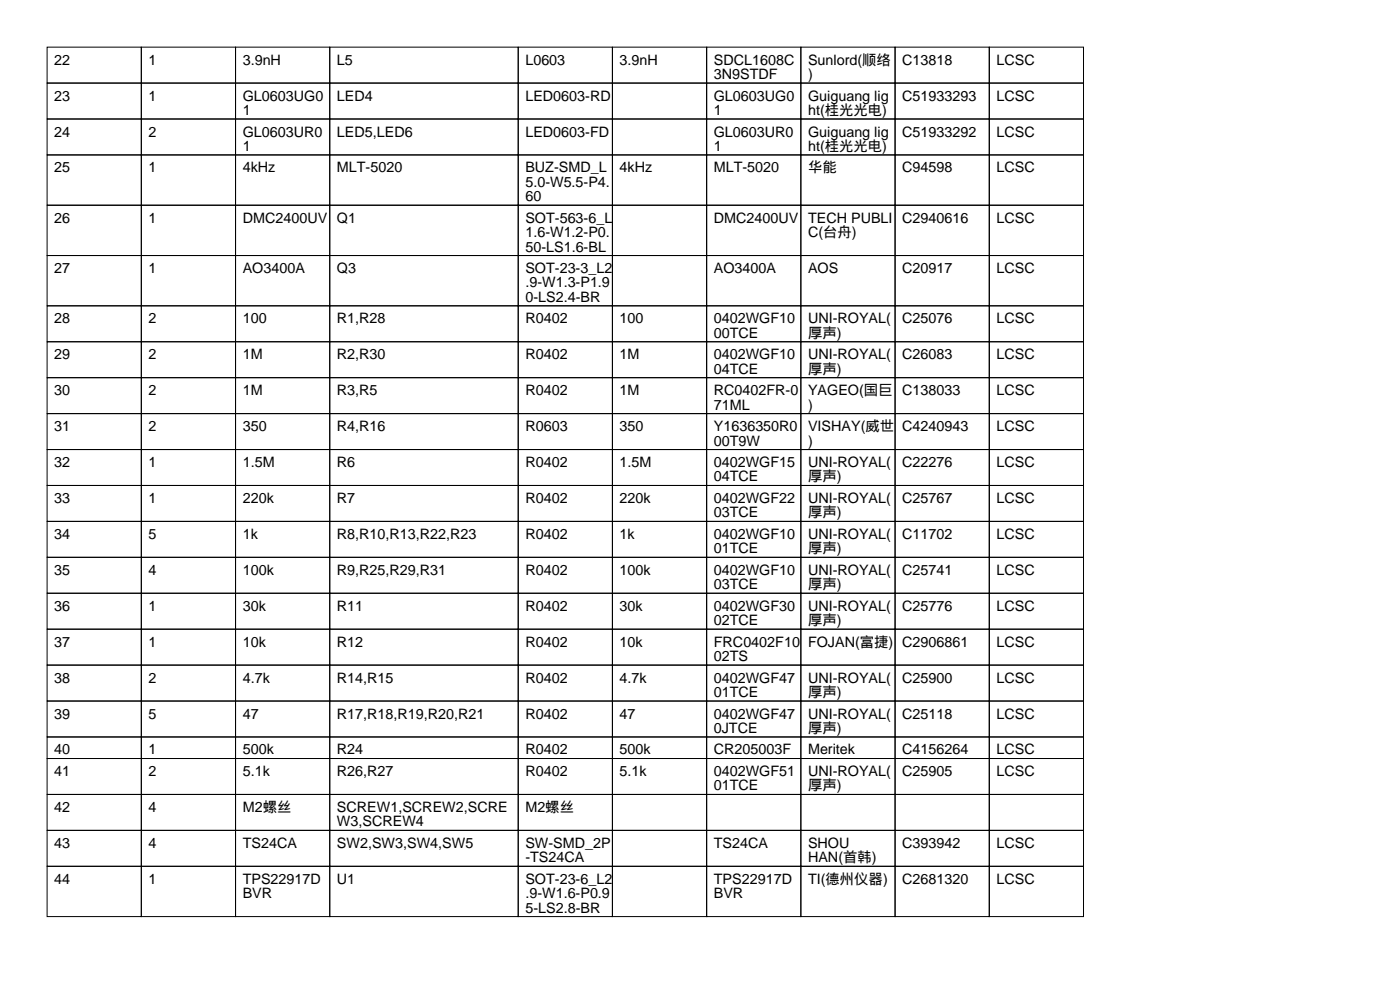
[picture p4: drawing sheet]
<svg xmlns="http://www.w3.org/2000/svg" width="297mm" height="210mm" viewBox="0 0 297 210" stroke-linecap="round" stroke-linejoin="round" font-family="sans-serif">
<defs><g id="words">
<g font-size="3">
<text x="11.5" y="13.7">22</text>
<text x="31.5" y="13.7">1</text>
<text x="51.5" y="13.7">3.9nH</text>
<text x="71.5" y="13.7">L5</text>
<text x="111.5" y="13.7">L0603</text>
<text x="131.5" y="13.7">3.9nH</text>
<text x="151.5" y="13.7">SDCL1608C</text>
<text x="151.5" y="16.8">3N9STDF</text>
<text x="171.5" y="13.7">Sunlord(顺络</text>
<text x="171.5" y="16.8">)</text>
<text x="191.5" y="13.7">C13818</text>
<text x="211.5" y="13.7">LCSC</text>
<text x="11.5" y="21.3">23</text>
<text x="31.5" y="21.3">1</text>
<text x="51.5" y="21.3">GL0603UG0</text>
<text x="71.5" y="21.3">LED4</text>
<text x="111.5" y="21.3">LED0603-RD</text>
<text x="151.5" y="21.3">GL0603UG0</text>
<text x="171.5" y="21.3">Guiguang lig</text>
<text x="191.5" y="21.3">C51933293</text>
<text x="211.5" y="21.3">LCSC</text>
<text x="11.5" y="29">24</text>
<text x="31.5" y="29">2</text>
<text x="51.5" y="24.4">1</text>
<text x="51.5" y="29">GL0603UR0</text>
<text x="71.5" y="29">LED5,LED6</text>
<text x="111.5" y="29">LED0603-FD</text>
<text x="151.5" y="24.4">1</text>
<text x="151.5" y="29">GL0603UR0</text>
<text x="171.5" y="24.4">ht(桂光光电)</text>
<text x="171.5" y="29">Guiguang lig</text>
<text x="191.5" y="29">C51933292</text>
<text x="211.5" y="29">LCSC</text>
<text x="51.5" y="32">1</text>
<text x="151.5" y="32">1</text>
<text x="171.5" y="32">ht(桂光光电)</text>
<text x="11.5" y="36.6">25</text>
<text x="31.5" y="36.6">1</text>
<text x="51.5" y="36.6">4kHz</text>
<text x="71.5" y="36.6">MLT-5020</text>
<text x="111.5" y="36.6">BUZ-SMD_L</text>
<text x="111.5" y="39.6">5.0-W5.5-P4.</text>
<text x="131.5" y="36.6">4kHz</text>
<text x="151.5" y="36.6">MLT-5020</text>
<text x="171.5" y="36.6">华能</text>
<text x="191.5" y="36.6">C94598</text>
<text x="211.5" y="36.6">LCSC</text>
<text x="11.5" y="47.2">26</text>
<text x="31.5" y="47.2">1</text>
<text x="51.5" y="47.2">DMC2400UV</text>
<text x="71.5" y="47.2">Q1</text>
<text x="111.5" y="42.7">60</text>
<text x="111.5" y="47.2">SOT-563-6_L</text>
<text x="151.5" y="47.2">DMC2400UV</text>
<text x="171.5" y="47.2">TECH PUBLI</text>
<text x="191.5" y="47.2">C2940616</text>
<text x="211.5" y="47.2">LCSC</text>
<text x="111.5" y="50.3">1.6-W1.2-P0.</text>
<text x="111.5" y="53.3">50-LS1.6-BL</text>
<text x="171.5" y="50.3">C(台舟)</text>
<text x="11.5" y="57.9">27</text>
<text x="31.5" y="57.9">1</text>
<text x="51.5" y="57.9">AO3400A</text>
<text x="71.5" y="57.9">Q3</text>
<text x="111.5" y="57.9">SOT-23-3_L2</text>
<text x="151.5" y="57.9">AO3400A</text>
<text x="171.5" y="57.9">AOS</text>
<text x="191.5" y="57.9">C20917</text>
<text x="211.5" y="57.9">LCSC</text>
<text x="111.5" y="61">.9-W1.3-P1.9</text>
<text x="111.5" y="64">0-LS2.4-BR</text>
<text x="11.5" y="68.6">28</text>
<text x="31.5" y="68.6">2</text>
<text x="51.5" y="68.6">100</text>
<text x="71.5" y="68.6">R1,R28</text>
<text x="111.5" y="68.6">R0402</text>
<text x="131.5" y="68.6">100</text>
<text x="151.5" y="68.6">0402WGF10</text>
<text x="151.5" y="71.6">00TCE</text>
<text x="171.5" y="68.6">UNI-ROYAL(</text>
<text x="171.5" y="71.6">厚声)</text>
<text x="191.5" y="68.6">C25076</text>
<text x="211.5" y="68.6">LCSC</text>
<text x="11.5" y="76.2">29</text>
<text x="31.5" y="76.2">2</text>
<text x="51.5" y="76.2">1M</text>
<text x="71.5" y="76.2">R2,R30</text>
<text x="111.5" y="76.2">R0402</text>
<text x="131.5" y="76.2">1M</text>
<text x="151.5" y="76.2">0402WGF10</text>
<text x="171.5" y="76.2">UNI-ROYAL(</text>
<text x="191.5" y="76.2">C26083</text>
<text x="211.5" y="76.2">LCSC</text>
<text x="11.5" y="83.8">30</text>
<text x="31.5" y="83.8">2</text>
<text x="51.5" y="83.8">1M</text>
<text x="71.5" y="83.8">R3,R5</text>
<text x="111.5" y="83.8">R0402</text>
<text x="131.5" y="83.8">1M</text>
<text x="151.5" y="79.3">04TCE</text>
<text x="151.5" y="83.8">RC0402FR-0</text>
<text x="171.5" y="79.3">厚声)</text>
<text x="171.5" y="83.8">YAGEO(国巨</text>
<text x="191.5" y="83.8">C138033</text>
<text x="211.5" y="83.8">LCSC</text>
<text x="151.5" y="86.9">71ML</text>
<text x="171.5" y="86.9">)</text>
<text x="11.5" y="91.4">31</text>
<text x="31.5" y="91.4">2</text>
<text x="51.5" y="91.4">350</text>
<text x="71.5" y="91.4">R4,R16</text>
<text x="111.5" y="91.4">R0603</text>
<text x="131.5" y="91.4">350</text>
<text x="151.5" y="91.4">Y1636350R0</text>
<text x="151.5" y="94.5">00T9W</text>
<text x="171.5" y="91.4">VISHAY(威世</text>
<text x="171.5" y="94.5">)</text>
<text x="191.5" y="91.4">C4240943</text>
<text x="211.5" y="91.4">LCSC</text>
<text x="11.5" y="99.1">32</text>
<text x="31.5" y="99.1">1</text>
<text x="51.5" y="99.1">1.5M</text>
<text x="71.5" y="99.1">R6</text>
<text x="111.5" y="99.1">R0402</text>
<text x="131.5" y="99.1">1.5M</text>
<text x="151.5" y="99.1">0402WGF15</text>
<text x="171.5" y="99.1">UNI-ROYAL(</text>
<text x="191.5" y="99.1">C22276</text>
<text x="211.5" y="99.1">LCSC</text>
<text x="11.5" y="106.7">33</text>
<text x="31.5" y="106.7">1</text>
<text x="51.5" y="106.7">220k</text>
<text x="71.5" y="106.7">R7</text>
<text x="111.5" y="106.7">R0402</text>
<text x="131.5" y="106.7">220k</text>
<text x="151.5" y="102.1">04TCE</text>
<text x="151.5" y="106.7">0402WGF22</text>
<text x="171.5" y="102.1">厚声)</text>
<text x="171.5" y="106.7">UNI-ROYAL(</text>
<text x="191.5" y="106.7">C25767</text>
<text x="211.5" y="106.7">LCSC</text>
<text x="151.5" y="109.7">03TCE</text>
<text x="171.5" y="109.7">厚声)</text>
<text x="11.5" y="114.3">34</text>
<text x="31.5" y="114.3">5</text>
<text x="51.5" y="114.3">1k</text>
<text x="71.5" y="114.3">R8,R10,R13,R22,R23</text>
<text x="111.5" y="114.3">R0402</text>
<text x="131.5" y="114.3">1k</text>
<text x="151.5" y="114.3">0402WGF10</text>
<text x="151.5" y="117.4">01TCE</text>
<text x="171.5" y="114.3">UNI-ROYAL(</text>
<text x="171.5" y="117.4">厚声)</text>
<text x="191.5" y="114.3">C11702</text>
<text x="211.5" y="114.3">LCSC</text>
<text x="11.5" y="121.9">35</text>
<text x="31.5" y="121.9">4</text>
<text x="51.5" y="121.9">100k</text>
<text x="71.5" y="121.9">R9,R25,R29,R31</text>
<text x="111.5" y="121.9">R0402</text>
<text x="131.5" y="121.9">100k</text>
<text x="151.5" y="121.9">0402WGF10</text>
<text x="151.5" y="125">03TCE</text>
<text x="171.5" y="121.9">UNI-ROYAL(</text>
<text x="171.5" y="125">厚声)</text>
<text x="191.5" y="121.9">C25741</text>
<text x="211.5" y="121.9">LCSC</text>
<text x="11.5" y="129.5">36</text>
<text x="31.5" y="129.5">1</text>
<text x="51.5" y="129.5">30k</text>
<text x="71.5" y="129.5">R11</text>
<text x="111.5" y="129.5">R0402</text>
<text x="131.5" y="129.5">30k</text>
<text x="151.5" y="129.5">0402WGF30</text>
<text x="171.5" y="129.5">UNI-ROYAL(</text>
<text x="191.5" y="129.5">C25776</text>
<text x="211.5" y="129.5">LCSC</text>
<text x="11.5" y="137.2">37</text>
<text x="31.5" y="137.2">1</text>
<text x="51.5" y="137.2">10k</text>
<text x="71.5" y="137.2">R12</text>
<text x="111.5" y="137.2">R0402</text>
<text x="131.5" y="137.2">10k</text>
<text x="151.5" y="132.6">02TCE</text>
<text x="151.5" y="137.2">FRC0402F10</text>
<text x="171.5" y="132.6">厚声)</text>
<text x="171.5" y="137.2">FOJAN(富捷)</text>
<text x="191.5" y="137.2">C2906861</text>
<text x="211.5" y="137.2">LCSC</text>
<text x="151.5" y="140.2">02TS</text>
<text x="11.5" y="144.8">38</text>
<text x="31.5" y="144.8">2</text>
<text x="51.5" y="144.8">4.7k</text>
<text x="71.5" y="144.8">R14,R15</text>
<text x="111.5" y="144.8">R0402</text>
<text x="131.5" y="144.8">4.7k</text>
<text x="151.5" y="144.8">0402WGF47</text>
<text x="151.5" y="147.8">01TCE</text>
<text x="171.5" y="144.8">UNI-ROYAL(</text>
<text x="171.5" y="147.8">厚声)</text>
<text x="191.5" y="144.8">C25900</text>
<text x="211.5" y="144.8">LCSC</text>
<text x="11.5" y="152.4">39</text>
<text x="31.5" y="152.4">5</text>
<text x="51.5" y="152.4">47</text>
<text x="71.5" y="152.4">R17,R18,R19,R20,R21</text>
<text x="111.5" y="152.4">R0402</text>
<text x="131.5" y="152.4">47</text>
<text x="151.5" y="152.4">0402WGF47</text>
<text x="151.5" y="155.5">0JTCE</text>
<text x="171.5" y="152.4">UNI-ROYAL(</text>
<text x="171.5" y="155.5">厚声)</text>
<text x="191.5" y="152.4">C25118</text>
<text x="211.5" y="152.4">LCSC</text>
<text x="11.5" y="160">40</text>
<text x="31.5" y="160">1</text>
<text x="51.5" y="160">500k</text>
<text x="71.5" y="160">R24</text>
<text x="111.5" y="160">R0402</text>
<text x="131.5" y="160">500k</text>
<text x="151.5" y="160">CR205003F</text>
<text x="171.5" y="160">Meritek</text>
<text x="191.5" y="160">C4156264</text>
<text x="211.5" y="160">LCSC</text>
<text x="11.5" y="164.6">41</text>
<text x="31.5" y="164.6">2</text>
<text x="51.5" y="164.6">5.1k</text>
<text x="71.5" y="164.6">R26,R27</text>
<text x="111.5" y="164.6">R0402</text>
<text x="131.5" y="164.6">5.1k</text>
<text x="151.5" y="164.6">0402WGF51</text>
<text x="151.5" y="167.6">01TCE</text>
<text x="171.5" y="164.6">UNI-ROYAL(</text>
<text x="171.5" y="167.6">厚声)</text>
<text x="191.5" y="164.6">C25905</text>
<text x="211.5" y="164.6">LCSC</text>
<text x="11.5" y="172.2">42</text>
<text x="31.5" y="172.2">4</text>
<text x="51.5" y="172.2">M2螺丝</text>
<text x="71.5" y="172.2">SCREW1,SCREW2,SCRE</text>
<text x="111.5" y="172.2">M2螺丝</text>
<text x="11.5" y="179.8">43</text>
<text x="31.5" y="179.8">4</text>
<text x="51.5" y="179.8">TS24CA</text>
<text x="71.5" y="175.3">W3,SCREW4</text>
<text x="71.5" y="179.8">SW2,SW3,SW4,SW5</text>
<text x="111.5" y="179.8">SW-SMD_2P</text>
<text x="151.5" y="179.8">TS24CA</text>
<text x="171.5" y="179.8">SHOU</text>
<text x="191.5" y="179.8">C393942</text>
<text x="211.5" y="179.8">LCSC</text>
<text x="111.5" y="182.9">-TS24CA</text>
<text x="171.5" y="182.9">HAN(首韩)</text>
<text x="11.5" y="187.5">44</text>
<text x="31.5" y="187.5">1</text>
<text x="51.5" y="187.5">TPS22917D</text>
<text x="51.5" y="190.5">BVR</text>
<text x="71.5" y="187.5">U1</text>
<text x="111.5" y="187.5">SOT-23-6_L2</text>
<text x="111.5" y="190.5">.9-W1.6-P0.9</text>
<text x="151.5" y="187.5">TPS22917D</text>
<text x="151.5" y="190.5">BVR</text>
<text x="171.5" y="187.5">TI(德州仪器)</text>
<text x="191.5" y="187.5">C2681320</text>
<text x="211.5" y="187.5">LCSC</text>
<text x="111.5" y="193.6">5-LS2.8-BR</text>
</g>
</g></defs>
<g fill="none" stroke="#000" stroke-width=".21">
<path d="M10 10h20v7.6h-20zM10 17.6h20v7.6h-20zM30 10h20v7.6h-20zM30 17.6h20v7.6h-20zM50 10h20v7.6h-20zM50 17.6h20v7.6h-20zM70 10h40v7.6h-40zM70 17.6h40v7.6h-40zM110 10h20v7.6h-20zM110 17.6h20v7.6h-20zM130 10h20v7.6h-20zM130 17.6h20v7.6h-20z"/>
<path d="M150 10h20v7.6h-20zM150 17.6h20v7.6h-20zM170 10h20v7.6h-20zM170 17.6h20v7.6h-20zM190 10h20v7.6h-20zM190 17.6h20v7.6h-20zM210 10h20v7.6h-20zM210 17.6h20v7.6h-20zM10 25.2h20v7.7h-20zM10 32.9h20v10.6h-20zM30 25.2h20v7.7h-20zM30 32.9h20v10.6h-20z"/>
<path d="M50 25.2h20v7.7h-20zM50 32.9h20v10.6h-20zM70 25.2h40v7.7h-40zM70 32.9h40v10.6h-40zM110 25.2h20v7.7h-20zM110 32.9h20v10.6h-20zM130 25.2h20v7.7h-20zM130 32.9h20v10.6h-20zM150 25.2h20v7.7h-20zM150 32.9h20v10.6h-20zM170 25.2h20v7.7h-20zM170 32.9h20v10.6h-20z"/>
<path d="M190 25.2h20v7.7h-20zM190 32.9h20v10.6h-20zM210 25.2h20v7.7h-20zM210 32.9h20v10.6h-20zM10 43.5h20v10.7h-20zM10 54.2h20v10.7h-20zM30 43.5h20v10.7h-20zM30 54.2h20v10.7h-20zM50 43.5h20v10.7h-20zM50 54.2h20v10.7h-20zM70 43.5h40v10.7h-40zM70 54.2h40v10.7h-40z"/>
<path d="M110 43.5h20v10.7h-20zM110 54.2h20v10.7h-20zM130 43.5h20v10.7h-20zM130 54.2h20v10.7h-20zM150 43.5h20v10.7h-20zM150 54.2h20v10.7h-20zM170 43.5h20v10.7h-20zM170 54.2h20v10.7h-20zM190 43.5h20v10.7h-20zM190 54.2h20v10.7h-20zM210 43.5h20v10.7h-20zM210 54.2h20v10.7h-20z"/>
<path d="M10 64.9h20v7.6h-20zM10 72.5h20v7.6h-20zM30 64.9h20v7.6h-20zM30 72.5h20v7.6h-20zM50 64.9h20v7.6h-20zM50 72.5h20v7.6h-20zM70 64.9h40v7.6h-40zM70 72.5h40v7.6h-40zM110 64.9h20v7.6h-20zM110 72.5h20v7.6h-20zM130 64.9h20v7.6h-20zM130 72.5h20v7.6h-20z"/>
<path d="M150 64.9h20v7.6h-20zM150 72.5h20v7.6h-20zM170 64.9h20v7.6h-20zM170 72.5h20v7.6h-20zM190 64.9h20v7.6h-20zM190 72.5h20v7.6h-20zM210 64.9h20v7.6h-20zM210 72.5h20v7.6h-20zM10 80.1h20v7.6h-20zM10 87.7h20v7.6h-20zM10 95.3h20v7.7h-20zM30 80.1h20v7.6h-20z"/>
<path d="M30 87.7h20v7.6h-20zM30 95.3h20v7.7h-20zM50 80.1h20v7.6h-20zM50 87.7h20v7.6h-20zM50 95.3h20v7.7h-20zM70 80.1h40v7.6h-40zM70 87.7h40v7.6h-40zM70 95.3h40v7.7h-40zM110 80.1h20v7.6h-20zM110 87.7h20v7.6h-20zM110 95.3h20v7.7h-20zM130 80.1h20v7.6h-20z"/>
<path d="M130 87.7h20v7.6h-20zM130 95.3h20v7.7h-20zM150 80.1h20v7.6h-20zM150 87.7h20v7.6h-20zM150 95.3h20v7.7h-20zM170 80.1h20v7.6h-20zM170 87.7h20v7.6h-20zM170 95.3h20v7.7h-20zM190 80.1h20v7.6h-20zM190 87.7h20v7.6h-20zM190 95.3h20v7.7h-20zM210 80.1h20v7.6h-20z"/>
<path d="M210 87.7h20v7.6h-20zM210 95.3h20v7.7h-20zM10 103h20v7.6h-20zM10 110.6h20v7.6h-20zM10 118.2h20v7.6h-20zM30 103h20v7.6h-20zM30 110.6h20v7.6h-20zM30 118.2h20v7.6h-20zM50 103h20v7.6h-20zM50 110.6h20v7.6h-20zM50 118.2h20v7.6h-20zM70 103h40v7.6h-40z"/>
<path d="M70 110.6h40v7.6h-40zM70 118.2h40v7.6h-40zM110 103h20v7.6h-20zM110 110.6h20v7.6h-20zM110 118.2h20v7.6h-20zM130 103h20v7.6h-20zM130 110.6h20v7.6h-20zM130 118.2h20v7.6h-20zM150 103h20v7.6h-20zM150 110.6h20v7.6h-20zM150 118.2h20v7.6h-20zM170 103h20v7.6h-20z"/>
<path d="M170 110.6h20v7.6h-20zM170 118.2h20v7.6h-20zM190 103h20v7.6h-20zM190 110.6h20v7.6h-20zM190 118.2h20v7.6h-20zM210 103h20v7.6h-20zM210 110.6h20v7.6h-20zM210 118.2h20v7.6h-20zM10 125.8h20v7.6h-20zM10 133.4h20v7.7h-20zM30 125.8h20v7.6h-20zM30 133.4h20v7.7h-20z"/>
<path d="M50 125.8h20v7.6h-20zM50 133.4h20v7.7h-20zM70 125.8h40v7.6h-40zM70 133.4h40v7.7h-40zM110 125.8h20v7.6h-20zM110 133.4h20v7.7h-20zM130 125.8h20v7.6h-20zM130 133.4h20v7.7h-20zM150 125.8h20v7.6h-20zM150 133.4h20v7.7h-20zM170 125.8h20v7.6h-20zM170 133.4h20v7.7h-20z"/>
<path d="M190 125.8h20v7.6h-20zM190 133.4h20v7.7h-20zM210 125.8h20v7.6h-20zM210 133.4h20v7.7h-20zM10 141.1h20v7.6h-20zM10 148.7h20v7.6h-20zM10 156.3h20v4.6h-20zM30 141.1h20v7.6h-20zM30 148.7h20v7.6h-20zM30 156.3h20v4.6h-20zM50 141.1h20v7.6h-20zM50 148.7h20v7.6h-20z"/>
<path d="M50 156.3h20v4.6h-20zM70 141.1h40v7.6h-40zM70 148.7h40v7.6h-40zM70 156.3h40v4.6h-40zM110 141.1h20v7.6h-20zM110 148.7h20v7.6h-20zM110 156.3h20v4.6h-20zM130 141.1h20v7.6h-20zM130 148.7h20v7.6h-20zM130 156.3h20v4.6h-20zM150 141.1h20v7.6h-20zM150 148.7h20v7.6h-20z"/>
<path d="M150 156.3h20v4.6h-20zM170 141.1h20v7.6h-20zM170 148.7h20v7.6h-20zM170 156.3h20v4.6h-20zM190 141.1h20v7.6h-20zM190 148.7h20v7.6h-20zM190 156.3h20v4.6h-20zM210 141.1h20v7.6h-20zM210 148.7h20v7.6h-20zM210 156.3h20v4.6h-20zM10 160.9h20v7.6h-20zM10 168.5h20v7.6h-20z"/>
<path d="M10 176.1h20v7.6h-20zM30 160.9h20v7.6h-20zM30 168.5h20v7.6h-20zM30 176.1h20v7.6h-20zM50 160.9h20v7.6h-20zM50 168.5h20v7.6h-20zM50 176.1h20v7.6h-20zM70 160.9h40v7.6h-40zM70 168.5h40v7.6h-40zM70 176.1h40v7.6h-40zM110 160.9h20v7.6h-20zM110 168.5h20v7.6h-20z"/>
<path d="M110 176.1h20v7.6h-20zM130 160.9h20v7.6h-20zM130 168.5h20v7.6h-20zM130 176.1h20v7.6h-20zM150 160.9h20v7.6h-20zM150 168.5h20v7.6h-20zM150 176.1h20v7.6h-20zM170 160.9h20v7.6h-20zM170 168.5h20v7.6h-20zM170 176.1h20v7.6h-20zM190 160.9h20v7.6h-20zM190 168.5h20v7.6h-20z"/>
<path d="M190 176.1h20v7.6h-20zM210 160.9h20v7.6h-20zM210 168.5h20v7.6h-20zM210 176.1h20v7.6h-20zM10 183.7h20v10.7h-20zM30 183.7h20v10.7h-20zM50 183.7h20v10.7h-20zM70 183.7h40v10.7h-40zM110 183.7h20v10.7h-20zM130 183.7h20v10.7h-20zM150 183.7h20v10.7h-20zM170 183.7h20v10.7h-20z"/>
<path d="M190 183.7h20v10.7h-20zM210 183.7h20v10.7h-20z"/>
</g>
<use href="#words"/>
</svg>
